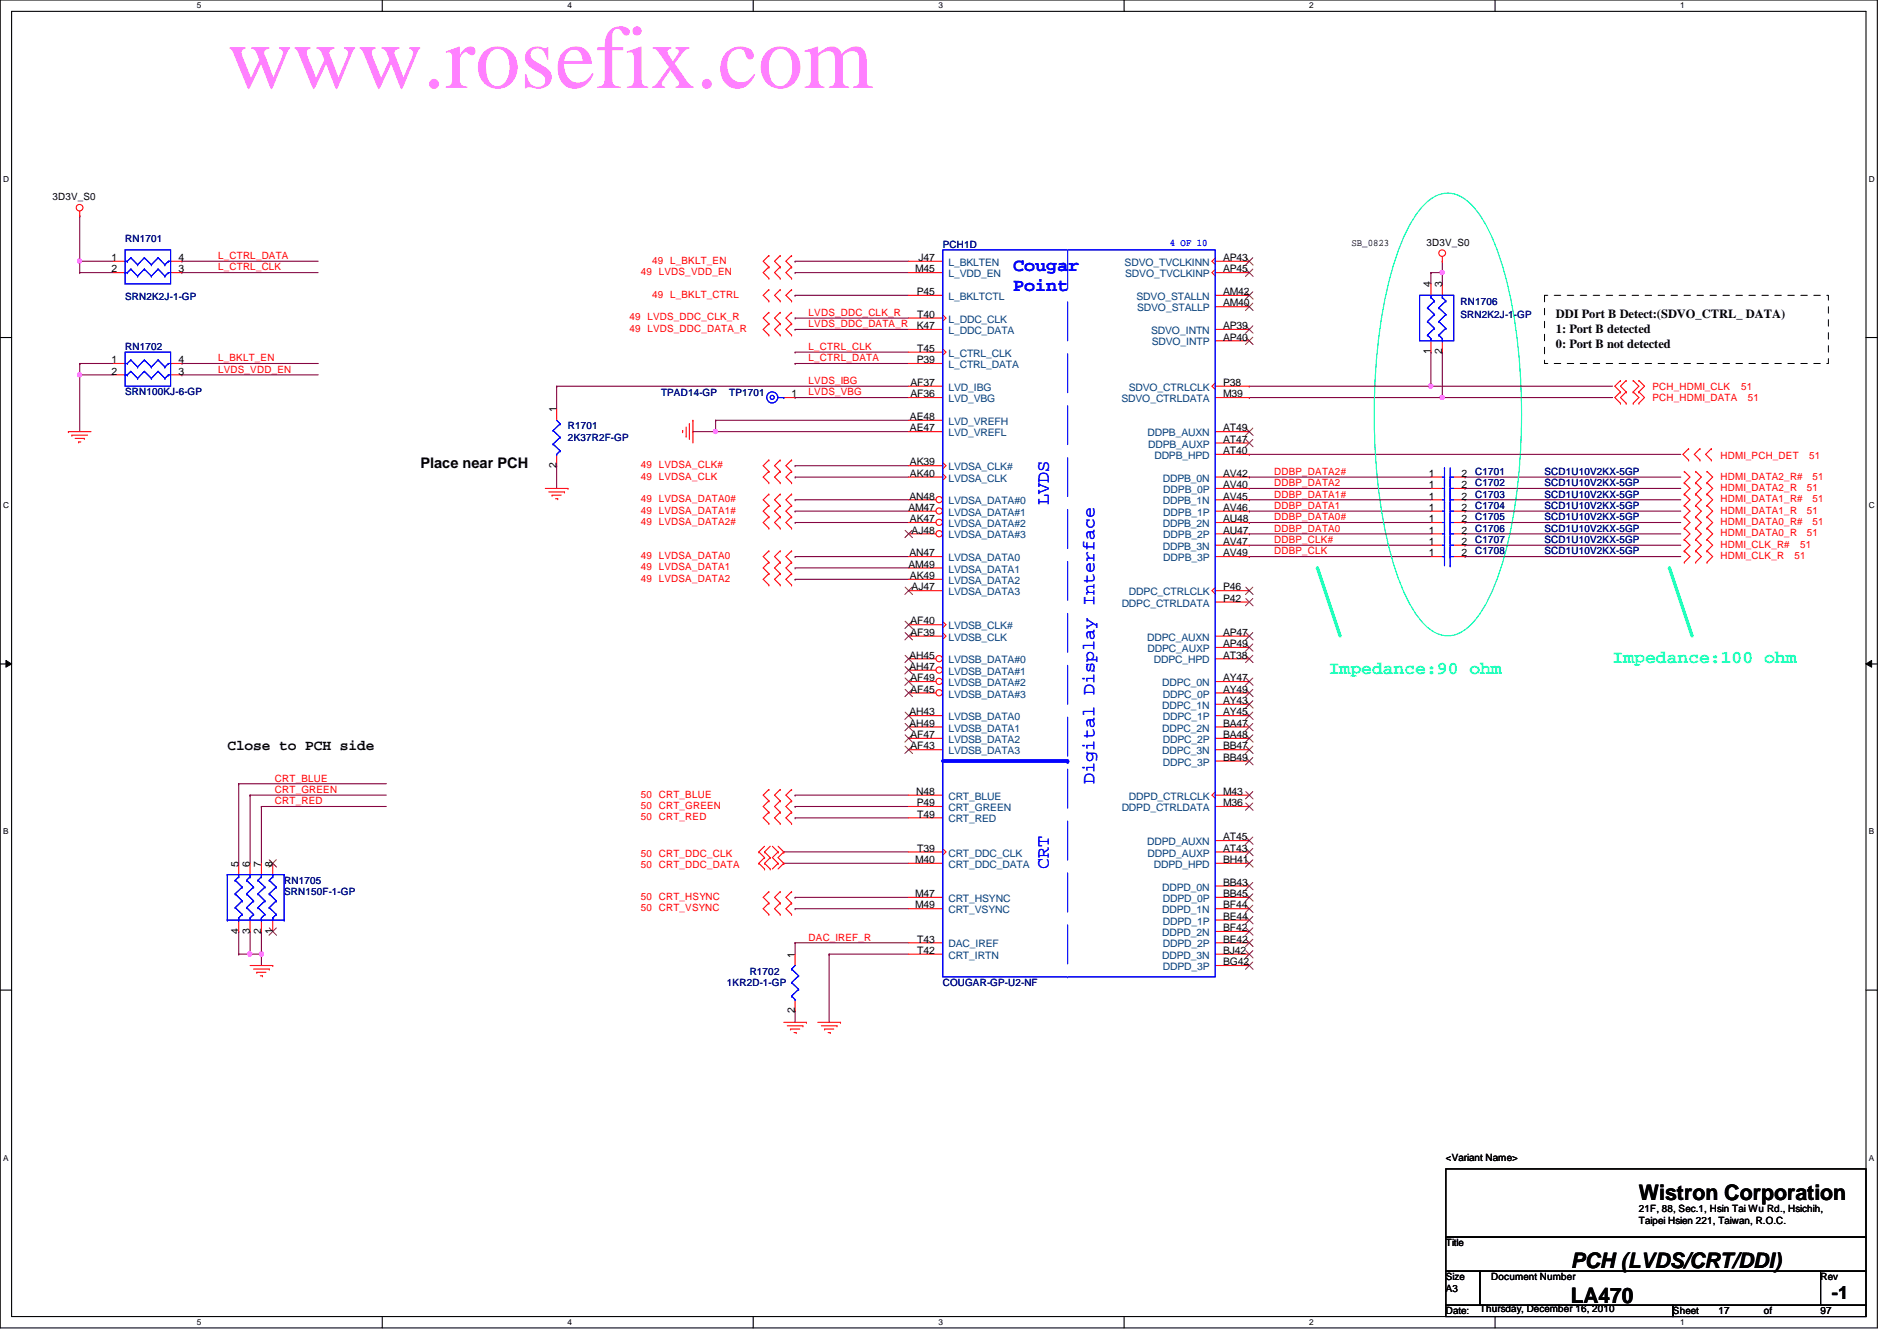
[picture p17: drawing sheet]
<svg xmlns="http://www.w3.org/2000/svg" width="297mm" height="210mm" viewBox="0 0 297 210" stroke-linecap="round" stroke-linejoin="round" font-family="sans-serif">
<defs><g id="words">
<text font-size="14.1" fill="#ff80ff" x="35.6" y="13.8">www.rosefix.com</text>
<g font-size="3.3">
<text x="256.6" y="187.9">Wistron Corporation</text>
<text x="246" y="203.9">LA470</text>
<text x="246" y="198.5">PCH (LVDS/CRT/DDI)</text>
</g>
<g font-size="2.8" fill="#00f">
<text x="158.6" y="42.4">Cougar</text>
<text x="158.6" y="45.6">Point</text>
<text x="164.3" y="79.1" transform="rotate(-90 164.3 79.1)">LVDS</text>
<text x="171.4" y="122.7" transform="rotate(-90 171.4 122.7)">Digital Display Interface</text>
<text x="164.3" y="136" transform="rotate(-90 164.3 136)">CRT</text>
</g>
<g font-size="2.8" fill="#0ff">
<text x="208.1" y="105.5">Impedance:90 ohm</text>
<text x="252.5" y="103.7">Impedance:100 ohm</text>
</g>
<text font-size="2.8" x="286.8" y="203.4">-1</text>
<g font-size="2.3">
<text x="65.8" y="73.2">Place near PCH</text>
<text x="35.6" y="117.4">Close to PCH side</text>
</g>
<g font-size="1.9">
<text x="243.6" y="49.8">DDI Port B Detect:(SDVO_CTRL_ DATA)</text>
<text x="243.6" y="52.2">1: Port B detected</text>
<text x="243.6" y="54.5">0: Port B not detected</text>
</g>
<g font-size="1.6">
<text x="8.2" y="31.3">3D3V_S0</text>
<text x="17.5" y="40.9">1</text>
<text x="27.9" y="40.9">4</text>
<text x="143.8" y="40.9">J47</text>
<text x="191.5" y="40.9">AP43</text>
<text x="211.6" y="38.6">SB_0823</text>
<text x="223.3" y="38.4">3D3V_S0</text>
<text x="17.5" y="42.6">2</text>
<text x="27.9" y="42.6">3</text>
<text x="143.3" y="42.6">M45</text>
<text x="143.5" y="46.2">P45</text>
<text x="191.5" y="42.6">AP45</text>
<text x="191.5" y="48">AM40</text>
<text x="191.5" y="46.2">AM42</text>
<text x="224" y="45" transform="rotate(-90 224 45)">4</text>
<text x="225.8" y="45" transform="rotate(-90 225.8 45)">3</text>
<text x="143.5" y="51.5">K47</text>
<text x="143.6" y="49.7">T40</text>
<text x="191.5" y="53.3">AP40</text>
<text x="191.5" y="51.5">AP39</text>
<text x="17.5" y="56.9">1</text>
<text x="17.5" y="58.6">2</text>
<text x="27.9" y="58.6">3</text>
<text x="27.9" y="56.9">4</text>
<text x="143.5" y="56.9">P39</text>
<text x="143.6" y="55.1">T45</text>
<text x="224" y="55.5" transform="rotate(-90 224 55.5)">1</text>
<text x="225.8" y="55.5" transform="rotate(-90 225.8 55.5)">2</text>
<text x="87.1" y="64.6" transform="rotate(-90 87.1 64.6)">1</text>
<text x="123.9" y="62.2">1</text>
<text x="142.5" y="65.7">AE48</text>
<text x="142.6" y="60.4">AF37</text>
<text x="142.6" y="62.2">AF36</text>
<text x="191.5" y="60.4">P38</text>
<text x="191.5" y="62.2">M39</text>
<text x="142.5" y="67.5">AE47</text>
<text x="191.5" y="67.5">AT49</text>
<text x="191.5" y="69.3">AT47</text>
<text x="191.5" y="71.1">AT40</text>
<text x="87.1" y="73.2" transform="rotate(-90 87.1 73.2)">2</text>
<text x="142.5" y="72.9">AK39</text>
<text x="142.5" y="74.6">AK40</text>
<text x="191.5" y="74.6">AV42</text>
<text x="191.5" y="76.4">AV40</text>
<text x="223.7" y="76.4">1</text>
<text x="223.7" y="74.6">1</text>
<text x="228.9" y="76.4">2</text>
<text x="228.9" y="74.6">2</text>
<text x="142.2" y="80">AM47</text>
<text x="142.4" y="78.2">AN48</text>
<text x="142.5" y="81.7">AK47</text>
<text x="142.7" y="83.5">AJ48</text>
<text x="191.5" y="78.2">AV45</text>
<text x="191.5" y="81.7">AU48</text>
<text x="191.5" y="80">AV46</text>
<text x="191.5" y="83.5">AU47</text>
<text x="223.7" y="81.7">1</text>
<text x="223.7" y="83.5">1</text>
<text x="223.7" y="78.2">1</text>
<text x="223.7" y="80">1</text>
<text x="228.9" y="81.7">2</text>
<text x="228.9" y="83.5">2</text>
<text x="228.9" y="78.2">2</text>
<text x="228.9" y="80">2</text>
<text x="142.2" y="88.9">AM49</text>
<text x="142.4" y="87.1">AN47</text>
<text x="191.5" y="85.3">AV47</text>
<text x="191.5" y="87.1">AV49</text>
<text x="223.7" y="85.3">1</text>
<text x="223.7" y="87.1">1</text>
<text x="228.9" y="85.3">2</text>
<text x="228.9" y="87.1">2</text>
<text x="142.5" y="90.6">AK49</text>
<text x="142.7" y="92.4">AJ47</text>
<text x="191.5" y="92.4">P46</text>
<text x="191.5" y="94.2">P42</text>
<text x="142.6" y="97.7">AF40</text>
<text x="142.6" y="99.5">AF39</text>
<text x="191.5" y="99.5">AP47</text>
<text x="191.5" y="101.3">AP49</text>
<text x="142.4" y="103.1">AH45</text>
<text x="142.4" y="104.9">AH47</text>
<text x="142.6" y="106.6">AF49</text>
<text x="191.5" y="106.6">AY47</text>
<text x="191.5" y="103.1">AT38</text>
<text x="142.4" y="112">AH43</text>
<text x="142.4" y="113.7">AH49</text>
<text x="142.6" y="108.4">AF45</text>
<text x="191.5" y="110.2">AY43</text>
<text x="191.5" y="113.7">BA47</text>
<text x="191.5" y="112">AY45</text>
<text x="191.5" y="108.4">AY49</text>
<text x="142.6" y="115.5">AF47</text>
<text x="142.6" y="117.3">AF43</text>
<text x="191.5" y="117.3">BB47</text>
<text x="191.5" y="115.5">BA48</text>
<text x="191.5" y="119.1">BB49</text>
<text x="143.5" y="124.4">N48</text>
<text x="191.5" y="124.4">M43</text>
<text x="143.5" y="126.2">P49</text>
<text x="143.6" y="128">T49</text>
<text x="191.5" y="126.2">M36</text>
<text x="191.5" y="131.5">AT45</text>
<text x="37.3" y="135.7" transform="rotate(-90 37.3 135.7)">5</text>
<text x="39.1" y="135.7" transform="rotate(-90 39.1 135.7)">6</text>
<text x="40.9" y="135.7" transform="rotate(-90 40.9 135.7)">7</text>
<text x="42.7" y="135.7" transform="rotate(-90 42.7 135.7)">8</text>
<text x="143.3" y="135.1">M40</text>
<text x="143.6" y="133.3">T39</text>
<text x="191.5" y="133.3">AT43</text>
<text x="191.5" y="135.1">BH41</text>
<text x="143.3" y="140.4">M47</text>
<text x="143.3" y="142.2">M49</text>
<text x="191.5" y="138.6">BB43</text>
<text x="191.5" y="142.2">BF44</text>
<text x="191.5" y="140.4">BB45</text>
<text x="191.5" y="144">BE44</text>
<text x="37.3" y="146.1" transform="rotate(-90 37.3 146.1)">4</text>
<text x="39.1" y="146.1" transform="rotate(-90 39.1 146.1)">3</text>
<text x="40.9" y="146.1" transform="rotate(-90 40.9 146.1)">2</text>
<text x="42.7" y="146.1" transform="rotate(-90 42.7 146.1)">1</text>
<text x="124.5" y="149.9" transform="rotate(-90 124.5 149.9)">1</text>
<text x="143.6" y="149.3">T42</text>
<text x="143.6" y="147.5">T43</text>
<text x="191.5" y="145.8">BF42</text>
<text x="191.5" y="149.3">BJ42</text>
<text x="191.5" y="147.5">BE42</text>
<text x="191.5" y="151.1">BG42</text>
<text x="124.5" y="158.6" transform="rotate(-90 124.5 158.6)">2</text>
<text x="226.4" y="181.7">&lt;Variant Name&gt;</text>
<text x="256.6" y="189.7">21F, 88, Sec.1, Hsin Tai Wu Rd., Hsichih,</text>
<text x="256.6" y="191.6">Taipei Hsien 221, Taiwan, R.O.C.</text>
<text x="226.4" y="195.1">Title</text>
<text x="226.4" y="200.4">Size</text>
<text x="226.4" y="202.2">A3</text>
<text x="233.5" y="200.4">Document Number</text>
<text x="285.1" y="200.4">Rev</text>
<text x="226.4" y="205.7">Date:</text>
<text x="231.7" y="205.4">Thursday, December 16, 2010</text>
<text x="262" y="205.7">Sheet</text>
<text x="269.1" y="205.7">17</text>
<text x="276.2" y="205.7">of</text>
<text x="285.1" y="205.7">97</text>
</g>
<g font-size="1.6" fill="#000080">
<text x="19.6" y="37.9">RN1701</text>
<text x="147.6" y="38.8">PCH1D</text>
<text x="19.6" y="46.9">SRN2K2J-1-GP</text>
<text x="228.7" y="47.7">RN1706</text>
<text x="228.7" y="49.8">SRN2K2J-1-GP</text>
<text x="19.6" y="54.8">RN1702</text>
<text x="19.6" y="61.9">SRN100KJ-6-GP</text>
<text x="103.5" y="62.1">TPAD14-GP</text>
<text x="114.2" y="62.1">TP1701</text>
<text x="88.9" y="67.2">R1701</text>
<text x="88.9" y="69">2K37R2F-GP</text>
<text x="231" y="76.1">C1702</text>
<text x="231" y="74.3">C1701</text>
<text x="231" y="77.9">C1703</text>
<text x="241.8" y="76.1">SCD1U10V2KX-5GP</text>
<text x="241.8" y="74.3">SCD1U10V2KX-5GP</text>
<text x="241.8" y="77.9">SCD1U10V2KX-5GP</text>
<text x="231" y="81.4">C1705</text>
<text x="231" y="83.2">C1706</text>
<text x="231" y="79.7">C1704</text>
<text x="241.8" y="81.4">SCD1U10V2KX-5GP</text>
<text x="241.8" y="83.2">SCD1U10V2KX-5GP</text>
<text x="241.8" y="79.7">SCD1U10V2KX-5GP</text>
<text x="231" y="85">C1707</text>
<text x="231" y="86.8">C1708</text>
<text x="241.8" y="85">SCD1U10V2KX-5GP</text>
<text x="241.8" y="86.8">SCD1U10V2KX-5GP</text>
<text x="44.5" y="138.3">RN1705</text>
<text x="44.5" y="140.1">SRN150F-1-GP</text>
<text x="113.8" y="154.3">1KR2D-1-GP</text>
<text x="117.4" y="152.6">R1702</text>
<text x="147.6" y="154.3">COUGAR-GP-U2-NF</text>
</g>
<g font-size="1.6" fill="#f00">
<text x="34.2" y="40.6">L_CTRL_DATA</text>
<text x="102.1" y="41.3">49 L_BKLT_EN</text>
<text x="34.2" y="42.3">L_CTRL_CLK</text>
<text x="100.3" y="43.1">49 LVDS_VDD_EN</text>
<text x="102.1" y="46.6">49 L_BKLT_CTRL</text>
<text x="98.5" y="50.2">49 LVDS_DDC_CLK_R</text>
<text x="98.5" y="51.9">49 LVDS_DDC_DATA_R</text>
<text x="126.6" y="49.4">LVDS_DDC_CLK_R</text>
<text x="126.6" y="51.2">LVDS_DDC_DATA_R</text>
<text x="34.2" y="58.3">LVDS_VDD_EN</text>
<text x="34.2" y="56.6">L_BKLT_EN</text>
<text x="126.6" y="56.6">L_CTRL_DATA</text>
<text x="126.6" y="54.8">L_CTRL_CLK</text>
<text x="126.6" y="61.9">LVDS_VBG</text>
<text x="126.6" y="60.1">LVDS_IBG</text>
<text x="258.7" y="61">PCH_HDMI_CLK</text>
<text x="258.7" y="62.8">PCH_HDMI_DATA</text>
<text x="272.6" y="61">51</text>
<text x="273.7" y="62.8">51</text>
<text x="269.4" y="71.8">HDMI_PCH_DET</text>
<text x="283.3" y="71.8">51</text>
<text x="100.3" y="73.3">49 LVDSA_CLK#</text>
<text x="100.3" y="75.1">49 LVDSA_CLK</text>
<text x="199.5" y="74.3">DDBP_DATA2#</text>
<text x="199.5" y="76.1">DDBP_DATA2</text>
<text x="199.5" y="77.9">DDBP_DATA1#</text>
<text x="269.4" y="76.8">HDMI_DATA2_R</text>
<text x="269.4" y="75.1">HDMI_DATA2_R#</text>
<text x="282.9" y="76.8">51</text>
<text x="283.8" y="75.1">51</text>
<text x="100.3" y="78.6">49 LVDSA_DATA0#</text>
<text x="100.3" y="80.4">49 LVDSA_DATA1#</text>
<text x="100.3" y="82.2">49 LVDSA_DATA2#</text>
<text x="199.5" y="83.2">DDBP_DATA0</text>
<text x="199.5" y="81.4">DDBP_DATA0#</text>
<text x="199.5" y="79.7">DDBP_DATA1</text>
<text x="269.4" y="83.9">HDMI_DATA0_R</text>
<text x="269.4" y="82.2">HDMI_DATA0_R#</text>
<text x="269.4" y="80.4">HDMI_DATA1_R</text>
<text x="269.4" y="78.6">HDMI_DATA1_R#</text>
<text x="282.9" y="83.9">51</text>
<text x="282.9" y="80.4">51</text>
<text x="283.8" y="82.2">51</text>
<text x="283.8" y="78.6">51</text>
<text x="100.3" y="87.5">49 LVDSA_DATA0</text>
<text x="100.3" y="89.3">49 LVDSA_DATA1</text>
<text x="199.5" y="85">DDBP_CLK#</text>
<text x="199.5" y="86.8">DDBP_CLK</text>
<text x="269.4" y="87.5">HDMI_CLK_R</text>
<text x="269.4" y="85.7">HDMI_CLK_R#</text>
<text x="281" y="87.5">51</text>
<text x="281.9" y="85.7">51</text>
<text x="100.3" y="91.1">49 LVDSA_DATA2</text>
<text x="43" y="125.9">CRT_RED</text>
<text x="43" y="122.3">CRT_BLUE</text>
<text x="43" y="124.1">CRT_GREEN</text>
<text x="100.3" y="124.8">50 CRT_BLUE</text>
<text x="100.3" y="126.6">50 CRT_GREEN</text>
<text x="100.3" y="128.4">50 CRT_RED</text>
<text x="100.3" y="134.1">50 CRT_DDC_CLK</text>
<text x="100.3" y="135.8">50 CRT_DDC_DATA</text>
<text x="100.3" y="140.8">50 CRT_HSYNC</text>
<text x="100.3" y="142.6">50 CRT_VSYNC</text>
<text x="126.6" y="147.2">DAC_IREF_R</text>
</g>
<g font-size="1.6" fill="#004080">
<text x="148.5" y="41.6">L_BKLTEN</text>
<text x="176.1" y="41.6">SDVO_TVCLKINN</text>
<text x="148.5" y="46.9">L_BKLTCTL</text>
<text x="148.5" y="43.4">L_VDD_EN</text>
<text x="176.2" y="43.4">SDVO_TVCLKINP</text>
<text x="178" y="46.9">SDVO_STALLN</text>
<text x="148.5" y="50.5">L_DDC_CLK</text>
<text x="148.5" y="52.3">L_DDC_DATA</text>
<text x="178.1" y="48.7">SDVO_STALLP</text>
<text x="180.3" y="52.3">SDVO_INTN</text>
<text x="148.5" y="55.8">L_CTRL_CLK</text>
<text x="148.5" y="57.6">L_CTRL_DATA</text>
<text x="180.3" y="54.1">SDVO_INTP</text>
<text x="148.5" y="61.2">LVD_IBG</text>
<text x="148.5" y="62.9">LVD_VBG</text>
<text x="175.6" y="62.9">SDVO_CTRLDATA</text>
<text x="176.7" y="61.2">SDVO_CTRLCLK</text>
<text x="148.5" y="66.5">LVD_VREFH</text>
<text x="148.5" y="68.3">LVD_VREFL</text>
<text x="179.7" y="68.3">DDPB_AUXN</text>
<text x="179.8" y="70.1">DDPB_AUXP</text>
<text x="180.8" y="71.8">DDPB_HPD</text>
<text x="148.5" y="73.6">LVDSA_CLK#</text>
<text x="148.5" y="75.4">LVDSA_CLK</text>
<text x="182.1" y="75.4">DDPB_0N</text>
<text x="182.2" y="77.2">DDPB_0P</text>
<text x="148.5" y="79">LVDSA_DATA#0</text>
<text x="148.5" y="80.7">LVDSA_DATA#1</text>
<text x="148.5" y="82.5">LVDSA_DATA#2</text>
<text x="182.1" y="79">DDPB_1N</text>
<text x="182.1" y="82.5">DDPB_2N</text>
<text x="182.2" y="80.7">DDPB_1P</text>
<text x="148.5" y="84.3">LVDSA_DATA#3</text>
<text x="148.5" y="87.8">LVDSA_DATA0</text>
<text x="148.5" y="89.6">LVDSA_DATA1</text>
<text x="182.1" y="86.1">DDPB_3N</text>
<text x="182.2" y="84.3">DDPB_2P</text>
<text x="182.2" y="87.8">DDPB_3P</text>
<text x="148.5" y="91.4">LVDSA_DATA2</text>
<text x="148.5" y="93.2">LVDSA_DATA3</text>
<text x="175.6" y="95">DDPC_CTRLDATA</text>
<text x="176.8" y="93.2">DDPC_CTRLCLK</text>
<text x="148.5" y="98.5">LVDSB_CLK#</text>
<text x="148.5" y="100.3">LVDSB_CLK</text>
<text x="179.6" y="100.3">DDPC_AUXN</text>
<text x="148.5" y="103.8">LVDSB_DATA#0</text>
<text x="148.5" y="105.6">LVDSB_DATA#1</text>
<text x="148.5" y="107.4">LVDSB_DATA#2</text>
<text x="179.7" y="102.1">DDPC_AUXP</text>
<text x="180.7" y="103.8">DDPC_HPD</text>
<text x="182" y="107.4">DDPC_0N</text>
<text x="148.5" y="109.2">LVDSB_DATA#3</text>
<text x="148.5" y="112.7">LVDSB_DATA0</text>
<text x="182" y="111">DDPC_1N</text>
<text x="182.1" y="112.7">DDPC_1P</text>
<text x="182.1" y="109.2">DDPC_0P</text>
<text x="148.5" y="114.5">LVDSB_DATA1</text>
<text x="148.5" y="116.3">LVDSB_DATA2</text>
<text x="148.5" y="118.1">LVDSB_DATA3</text>
<text x="182" y="114.5">DDPC_2N</text>
<text x="182" y="118.1">DDPC_3N</text>
<text x="182.1" y="116.3">DDPC_2P</text>
<text x="182.1" y="119.8">DDPC_3P</text>
<text x="148.5" y="125.2">CRT_BLUE</text>
<text x="176.8" y="125.2">DDPD_CTRLCLK</text>
<text x="148.5" y="127">CRT_GREEN</text>
<text x="148.5" y="128.7">CRT_RED</text>
<text x="175.6" y="127">DDPD_CTRLDATA</text>
<text x="148.5" y="134.1">CRT_DDC_CLK</text>
<text x="148.5" y="135.8">CRT_DDC_DATA</text>
<text x="179.6" y="132.3">DDPD_AUXN</text>
<text x="179.7" y="134.1">DDPD_AUXP</text>
<text x="180.7" y="135.8">DDPD_HPD</text>
<text x="148.5" y="141.2">CRT_HSYNC</text>
<text x="148.5" y="143">CRT_VSYNC</text>
<text x="182" y="139.4">DDPD_0N</text>
<text x="182" y="143">DDPD_1N</text>
<text x="182.1" y="141.2">DDPD_0P</text>
<text x="148.5" y="148.3">DAC_IREF</text>
<text x="182" y="146.5">DDPD_2N</text>
<text x="182.1" y="148.3">DDPD_2P</text>
<text x="182.1" y="144.7">DDPD_1P</text>
<text x="148.5" y="150.1">CRT_IRTN</text>
<text x="182" y="150.1">DDPD_3N</text>
<text x="182.1" y="151.8">DDPD_3P</text>
</g>
<text font-size="1.6" fill="#00f" x="183.2" y="38.6">4 OF 10</text>
<g font-size="1.3">
<text x="30.8" y="1.3">5</text>
<text x="88.9" y="1.3">4</text>
<text x="146.9" y="1.3">3</text>
<text x="205" y="1.3">2</text>
<text x="263.1" y="1.3">1</text>
<text x=".5" y="28.4">D</text>
<text x="292.6" y="28.4">D</text>
<text x=".5" y="79.5">C</text>
<text x="292.6" y="79.5">C</text>
<text x=".5" y="130.6">B</text>
<text x="292.6" y="130.6">B</text>
<text x=".5" y="181.7">A</text>
<text x="292.6" y="181.7">A</text>
<text x="30.8" y="207.4">5</text>
<text x="88.9" y="207.4">4</text>
<text x="146.9" y="207.4">3</text>
<text x="205" y="207.4">2</text>
<text x="263.1" y="207.4">1</text>
</g>
</g></defs>
<path d="M0 0h294v207.9h-294zM1.8 1.8h290.4v204.3h-290.4z" fill="none" stroke="#000" stroke-width=".17"/>
<g fill="#fff">
<path d="M30.8 .2h.7v1.4h-.7z"/>
<path d="M30.8 206.2h.7v1.4h-.7z"/>
</g>
<path d="M59.9 0v1.8M59.9 206.1v1.8" fill="none" stroke="#000" stroke-width=".17"/>
<g fill="#fff">
<path d="M88.9 .2h.6v1.4h-.6z"/>
<path d="M88.9 206.2h.6v1.4h-.6z"/>
</g>
<path d="M117.9 0v1.8M117.9 206.1v1.8" fill="none" stroke="#000" stroke-width=".17"/>
<g fill="#fff">
<path d="M146.9 .2h.7v1.4h-.7z"/>
<path d="M146.9 206.2h.7v1.4h-.7z"/>
</g>
<path d="M176 0v1.8M176 206.1v1.8" fill="none" stroke="#000" stroke-width=".17"/>
<g fill="#fff">
<path d="M205 .2h.7v1.4h-.7z"/>
<path d="M205 206.2h.7v1.4h-.7z"/>
</g>
<path d="M234.1 0v1.8M234.1 206.1v1.8" fill="none" stroke="#000" stroke-width=".17"/>
<g fill="#fff">
<path d="M263.1 .2h.7v1.4h-.7z"/>
<path d="M263.1 206.2h.7v1.4h-.7z"/>
<path d="M.5 27.3h.9v1.4h-.9z"/>
<path d="M292.6 27.3h.9v1.4h-.9z"/>
<path d="M.5 78.4h.9v1.4h-.9z"/>
<path d="M292.6 78.4h.9v1.4h-.9z"/>
</g>
<path d="M0 52.8h1.8M292.2 52.8h1.8" fill="none" stroke="#000" stroke-width=".17"/>
<g fill="#fff">
<path d="M.5 129.5h.8v1.4h-.8z"/>
<path d="M292.6 129.5h.9v1.4h-.9z"/>
</g>
<path d="M0 103.9h1.8M292.2 103.9h1.8" fill="none" stroke="#000" stroke-width=".17"/>
<path d="M.9 103.4l.9 .5-.9 .5zM292.2 103.9l.9-.5v1z" fill="#000"/>
<path d="M.9 103.4l.9 .5-.9 .5zM292.2 103.9l.9-.5v1z" fill="none" stroke="#000" stroke-width=".16"/>
<g fill="#fff">
<path d="M.5 180.5h.8v1.4h-.8z"/>
<path d="M292.6 180.5h.9v1.4h-.9z"/>
</g>
<path d="M0 155h1.8M292.2 155h1.8" fill="none" stroke="#000" stroke-width=".17"/>
<g fill="none" stroke="#800040" stroke-width=".17">
<path d="M12.5 56.9h.1M12.5 58.7h.1M12.5 40.9h.1M12.5 56.9h5.3M12.5 58.7v8.9M12.5 40.9h5.3M124.5 46.2h.1M124.5 40.9h.1M124.5 42.7h.1M124.5 46.2h17.8M124.5 40.9h17.8M124.5 42.7h17.8"/>
<path d="M87.2 60.5h.1M87.2 72.9h.1M87.2 60.5v3.5M87.2 72.9v3.6M87.2 60.5h55.1M124.5 62.2h.1M124.5 72.9h.1M124.5 74.7h.1M124.5 78.2h.1M124.5 62.2h17.8M124.5 72.9h17.8M124.5 74.7h17.8"/>
<path d="M124.5 78.2h17.8M124.5 80h.1M124.5 88.9h.1M124.5 90.7h.1M124.5 87.1h.1M124.5 81.8h.1M124.5 80h17.8M124.5 88.9h17.8M124.5 90.7h17.8M124.5 87.1h17.8M124.5 81.8h17.8M122.7 133.3h.1"/>
<path d="M122.7 133.3h19.6M124.5 140.5h.1M124.5 142.2h.1M124.5 147.6h.1M124.5 140.5h17.8M124.5 142.2h17.8M124.5 147.6h17.8M129.8 149.4h.1M129.8 149.4h12.5M129.8 149.4v10.6"/>
</g>
<circle cx="12.5" cy="40.9" r=".32" fill="#f0f"/>
<circle cx="12.5" cy="40.9" r=".32" fill="none" stroke="#f0f" stroke-width=".17"/>
<path d="M28.5 58.7h.1M28.5 58.7h21.3M112.1 67.6h.1M112.1 67.6h30.2M40.9 126.2h.1M40.9 126.2h19.6M122.7 135.1h.1M122.7 135.1h19.6M124.5 124.5h.1M124.5 124.5h17.8" fill="none" stroke="#800040" stroke-width=".17"/>
<circle cx="112" cy="67.5" r=".32" fill="#f0f"/>
<circle cx="112" cy="67.5" r=".32" fill="none" stroke="#f0f" stroke-width=".17"/>
<g fill="none" stroke="#800040" stroke-width=".17">
<path d="M12.5 33.8h.1M12.5 33.8v7.1M12.5 42.7h.1M12.5 56.9h.1M12.5 56.9v1.8M12.5 42.7h5.3M28.5 40.9h.1M28.5 40.9h21.3M124.5 56.9h.1M124.5 55.1h.1M124.5 49.8h.1M124.5 51.6h.1"/>
<path d="M124.5 56.9h17.8M124.5 55.1h17.8M124.5 49.8h17.8M124.5 51.6h17.8M37.4 122.7h.1M37.4 122.7h23.1M124.5 147.6h.1M124.5 147.6v1.8"/>
</g>
<circle cx="12.5" cy="58.6" r=".32" fill="#f0f"/>
<circle cx="12.5" cy="58.6" r=".32" fill="none" stroke="#f0f" stroke-width=".17"/>
<path d="M12.5 58.7h.1M12.5 58.7h5.3M37.4 149.4h.1M37.4 149.4h1.8M40.9 145.8h.1M40.9 149.4h.1M40.9 145.8v5.3" fill="none" stroke="#800040" stroke-width=".17"/>
<circle cx="40.9" cy="149.3" r=".32" fill="#f0f"/>
<circle cx="40.9" cy="149.3" r=".32" fill="none" stroke="#f0f" stroke-width=".17"/>
<path d="M39.2 145.8h.1M39.2 149.4h.1M39.2 145.8v3.6M39.2 149.4h1.7" fill="none" stroke="#800040" stroke-width=".17"/>
<circle cx="39.1" cy="149.3" r=".32" fill="#f0f"/>
<circle cx="39.1" cy="149.3" r=".32" fill="none" stroke="#f0f" stroke-width=".17"/>
<g fill="none" stroke="#800040" stroke-width=".17">
<path d="M28.5 56.9h.1M28.5 56.9h21.3M225.8 62.2h.1M225.8 62.2h26.7M37.4 122.7h.1M37.4 122.7v12.4M39.2 124.5h.1M39.2 124.5v10.6M40.9 126.2h.1M40.9 126.2v8.9M124.5 128h.1M124.5 126.2h.1"/>
<path d="M124.5 128h17.8M124.5 126.2h17.8M37.4 145.8h.1M37.4 145.8v3.6M124.5 158.2h.1M124.5 158.2v1.8"/>
</g>
<circle cx="225.8" cy="62.2" r=".32" fill="#f0f"/>
<circle cx="225.8" cy="62.2" r=".32" fill="none" stroke="#f0f" stroke-width=".17"/>
<path d="M224.1 60.5h.1M224.1 60.5h28.4" fill="none" stroke="#800040" stroke-width=".17"/>
<circle cx="224" cy="60.4" r=".32" fill="#f0f"/>
<circle cx="224" cy="60.4" r=".32" fill="none" stroke="#f0f" stroke-width=".17"/>
<g fill="none" stroke="#800040" stroke-width=".17">
<path d="M224.1 42.7h.1M224.1 42.7h1.7M225.8 42.7h.1M225.8 42.7v1.7M195.6 74.7h.1M195.6 76.5h.1M195.6 78.2h.1M195.6 74.7h28.5M195.6 76.5h28.5M195.6 78.2h28.5M229.4 78.2h.1M229.4 74.7h.1"/>
<path d="M229.4 76.5h.1M229.4 74.7h33.8M229.4 76.5h33.8M229.4 78.2h33.8M195.6 83.6h.1M195.6 81.8h.1M195.6 85.3h.1M195.6 87.1h.1M195.6 80h.1M195.6 83.6h28.5M195.6 81.8h28.5M195.6 85.3h28.5"/>
<path d="M195.6 80h28.5M195.6 87.1h28.5M229.4 81.8h.1M229.4 83.6h.1M229.4 80h.1M229.4 85.3h.1M229.4 87.1h.1M229.4 83.6h33.8M229.4 81.8h33.8M229.4 85.3h33.8M229.4 80h33.8M229.4 87.1h33.8"/>
</g>
<circle cx="225.8" cy="42.6" r=".32" fill="#f0f"/>
<circle cx="225.8" cy="42.6" r=".32" fill="none" stroke="#f0f" stroke-width=".17"/>
<g fill="none" stroke="#800040" stroke-width=".17">
<path d="M12.5 40.9h.1M12.5 40.9v1.8M28.5 42.7h.1M28.5 42.7h21.3M224.1 55.1h.1M224.1 42.7h.1M224.1 42.7v1.7M224.1 55.1v5.4h-28.5M225.8 55.1h.1M225.8 40.9h.1M225.8 40.9v1.8M225.8 55.1v7.1h-30.2"/>
<path d="M108.5 67.6h.1M112.1 65.8h.1M112.1 65.8h30.2M112.1 65.8v1.8h-3.6M195.6 60.5h.1M195.6 62.2h.1M195.6 71.1h.1M195.6 71.1h67.6M39.2 124.5h.1M39.2 124.5h21.3"/>
</g>
<g fill="none" stroke="#f00" stroke-width=".17">
<path d="M12.5 33.8h.1M12.5 33.1v.7M120.4 50.7h.1M120.4 48.9h.1M120.4 52.5h.1M120.4 47.1h.1M120.4 45.3h.1M120.4 43.6h.1M120.4 41.8h.1M120.4 40h.1M120.4 50.7l-.9 .9 .9 .9M120.4 45.3l-.9 .9 .9 .9"/>
<path d="M120.4 48.9l-.9 .9 .9 .9M120.4 41.8l-.9 .9 .9 .9M120.4 40l-.9 .9 .9 .9M122.2 48.9h.1M122.2 50.7h.1M122.2 52.5h.1M122.2 45.3h.1M122.2 47.1h.1M122.2 41.8h.1M122.2 43.6h.1M122.2 40h.1M122.2 48.9l-.9 .9 .9 .9"/>
<path d="M122.2 50.7l-.9 .9 .9 .9M122.2 45.3l-.9 .9 .9 .9M122.2 41.8l-.9 .9 .9 .9M122.2 40l-.9 .9 .9 .9M123.9 50.7h.1M123.9 48.9h.1M123.9 52.5h.1M123.9 47.1h.1M123.9 45.3h.1M123.9 43.6h.1M123.9 41.8h.1M123.9 40h.1"/>
<path d="M123.9 50.7l-.8 .9 .8 .9M123.9 48.9l-.8 .9 .8 .9M123.9 45.3l-.8 .9 .8 .9M123.9 41.8l-.8 .9 .8 .9M123.9 40l-.8 .9 .8 .9M225.8 40.9h.1M225.8 40.2v.7M253.7 59.6h.1M253.7 59.6l-.8 .9 .8 .8M254.6 59.6h.1M254.6 59.6l-.9 .9 .9 .8M255.7 59.6h.1"/>
<path d="M255.7 59.6l.9 .9-.9 .8M256.6 59.6h.1M256.6 59.6l.9 .9-.9 .8M10.7 67.6h.1M10.7 67.6h3.6M11.3 68.1h.1M11.3 68.1h2.4M11.8 68.6h1.4M12.3 69.2h.1M12.3 69.2h.4M13.2 68.6h.1M85.4 76.5h3.5"/>
<path d="M85.9 77h2.5M86.4 77.5h.1M86.4 77.5h1.5M87 78.1h.3M87.3 78.1h.1M88.4 77h.1M88.9 76.5h.1M106.9 67.4h.1M106.9 67.4v.3M107.4 68.3h.1M107.4 66.8v1.5M107.9 66.3h.1"/>
<path d="M107.9 66.3v2.5M108.5 65.8h.1M108.5 65.8v3.5M120.4 79.1h.1M120.4 77.3h.1M120.4 73.8h.1M120.4 72h.1M120.4 75.6h.1M120.4 79.1l-.9 .9 .9 .9M120.4 73.8l-.9 .9 .9 .9M120.4 77.3l-.9 .9 .9 .9M120.4 72l-.9 .9 .9 .9"/>
<path d="M122.2 77.3h.1M122.2 79.1h.1M122.2 72h.1M122.2 73.8h.1M122.2 75.6h.1M122.2 77.3l-.9 .9 .9 .9M122.2 79.1l-.9 .9 .9 .9M122.2 72l-.9 .9 .9 .9M122.2 73.8l-.9 .9 .9 .9M123.9 79.1h.1M123.9 77.3h.1M123.9 73.8h.1"/>
<path d="M123.9 72h.1M123.9 75.6h.1M123.9 77.3l-.8 .9 .8 .9M123.9 73.8l-.8 .9 .8 .9M123.9 79.1l-.8 .9 .8 .9M123.9 72l-.8 .9 .8 .9M253.7 61.3h.1M253.7 63.1h.1M253.7 61.3l-.8 .9 .8 .9M254.6 61.3h.1M254.6 63.1h.1M254.6 61.3l-.9 .9 .9 .9"/>
<path d="M255.7 61.3h.1M255.7 63.1h.1M255.7 61.3l.9 .9-.9 .9M256.6 61.3h.1M256.6 63.1h.1M256.6 61.3l.9 .9-.9 .9M263.7 79.1h.1M263.7 77.3h.1M263.7 75.6h.1M263.7 73.8h.1M263.7 79.1l.9 .9-.9 .9M263.7 77.3l.9 .9-.9 .9"/>
<path d="M263.7 75.6l.9 .9-.9 .8M263.7 73.8l.9 .9-.9 .9M264.4 72h.1M264.4 70.2h.1M264.4 70.2l-.9 .9 .9 .9M265.5 79.1h.1M265.5 77.3h.1M265.5 75.6h.1M265.5 73.8h.1M265.5 79.1l.9 .9-.9 .9M265.5 77.3l.9 .9-.9 .9M265.5 75.6l.9 .9-.9 .8"/>
<path d="M265.5 73.8l.9 .9-.9 .9M266.2 70.2h.1M266.2 72h.1M266.2 70.2l-.9 .9 .9 .9M267.3 79.1h.1M267.3 77.3h.1M267.3 75.6h.1M267.3 73.8h.1M267.3 79.1l.9 .9-.9 .9M267.3 77.3l.9 .9-.9 .9M267.3 75.6l.9 .9-.9 .8M267.3 73.8l.9 .9-.9 .9"/>
<path d="M268 72h.1M268 70.2h.1M268 70.2l-.9 .9 .9 .9M120.4 88h.1M120.4 86.2h.1M120.4 89.8h.1M120.4 91.6h.1M120.4 80.9h.1M120.4 82.7h.1M120.4 88l-.9 .9 .9 .9M120.4 89.8l-.9 .9 .9 .9M120.4 86.2l-.9 .9 .9 .9"/>
<path d="M120.4 80.9l-.9 .9 .9 .9M122.2 86.2h.1M122.2 88h.1M122.2 89.8h.1M122.2 91.6h.1M122.2 80.9h.1M122.2 82.7h.1M122.2 86.2l-.9 .9 .9 .9M122.2 88l-.9 .9 .9 .9M122.2 89.8l-.9 .9 .9 .9M122.2 80.9l-.9 .9 .9 .9M123.9 88h.1"/>
<path d="M123.9 86.2h.1M123.9 89.8h.1M123.9 91.6h.1M123.9 80.9h.1M123.9 82.7h.1M123.9 88l-.8 .9 .8 .9M123.9 86.2l-.8 .9 .8 .9M123.9 89.8l-.8 .9 .8 .9M123.9 80.9l-.8 .9 .8 .9M263.7 84.5h.1M263.7 82.7h.1M263.7 80.9h.1"/>
<path d="M263.7 88h.1M263.7 86.2h.1M263.7 80.9l.9 .9-.9 .9M263.7 84.5l.9 .8-.9 .9M263.7 82.7l.9 .9-.9 .9M263.7 86.2l.9 .9-.9 .9M265.5 82.7h.1M265.5 84.5h.1M265.5 80.9h.1M265.5 86.2h.1M265.5 88h.1M265.5 82.7l.9 .9-.9 .9"/>
<path d="M265.5 80.9l.9 .9-.9 .9M265.5 84.5l.9 .8-.9 .9M265.5 86.2l.9 .9-.9 .9M267.3 84.5h.1M267.3 82.7h.1M267.3 80.9h.1M267.3 88h.1M267.3 86.2h.1M267.3 84.5l.9 .8-.9 .9M267.3 80.9l.9 .9-.9 .9M267.3 86.2l.9 .9-.9 .9M267.3 82.7l.9 .9-.9 .9"/>
<path d="M118.8 133.3h.1M118.8 135.1h.1M118.8 133.3l.9 .9M118.8 135.1l.9 .9M119.7 134.2h.1M119.7 133.3h.1M119.7 136h.1M119.7 135.1h.1M119.7 133.3l.9 .9M119.7 132.5l-.9 .8M119.7 135.1l.9 .9M119.7 134.2l-.9 .9"/>
<path d="M120.4 139.6h.1M120.4 125.3h.1M120.4 123.6h.1M120.4 127.1h.1M120.4 128.9h.1M120.4 139.6l-.9 .9 .9 .9M120.4 125.3l-.9 .9 .9 .9M120.4 127.1l-.9 .9 .9 .9M120.4 123.6l-.9 .9 .9 .8M120.6 134.2h.1M120.6 136h.1M120.6 132.5l-.9 .8"/>
<path d="M120.6 134.2l-.9 .9M120.9 132.5l.9 .8M121.8 133.3h.1M121.8 135.1h.1M121.8 132.5l.9 .8M121.8 133.3l-.9 .9 .9 .9M121.8 135.1l-.9 .9M122.2 139.6h.1M122.2 123.6h.1M122.2 125.3h.1M122.2 127.1h.1M122.2 128.9h.1"/>
<path d="M122.2 139.6l-.9 .9 .9 .9M122.2 123.6l-.9 .9 .9 .8M122.2 125.3l-.9 .9 .9 .9M122.2 127.1l-.9 .9 .9 .9M122.7 133.3h.1M122.7 135.1h.1M122.7 133.3l-.9 .9 .9 .9M122.7 135.1l-.9 .9M123.9 139.6h.1M123.9 125.3h.1M123.9 123.6h.1M123.9 127.1h.1"/>
<path d="M123.9 128.9h.1M123.9 139.6l-.8 .9 .8 .9M123.9 125.3l-.8 .9 .8 .9M123.9 123.6l-.8 .9 .8 .8M123.9 127.1l-.8 .9 .8 .9M39.2 151.1h3.5M39.7 151.7h2.5M40.2 152.2h.1M40.2 152.2h1.5M40.8 152.7h.3M41.1 152.7h.1M42.2 151.7h.1"/>
<path d="M42.7 151.1h.1M120.4 141.4h.1M120.4 143.1h.1M120.4 141.4l-.9 .8 .9 .9M122.2 141.4h.1M122.2 143.1h.1M122.2 141.4l-.9 .8 .9 .9M123.9 141.4h.1M123.9 143.1h.1M123.9 141.4l-.8 .8 .8 .9M122.7 160h3.6M123.3 160.6h2.4"/>
<path d="M123.8 161.1h.1M123.8 161.1h1.4M124.3 161.6h.4M124.7 161.6h.1M125.7 160.6h.1M126.3 160h.1M128.1 160h3.5M128.6 160.6h2.5M129.1 161.1h.1M129.1 161.1h1.5M129.7 161.6h.3M130 161.6h.1"/>
<path d="M131.1 160.6h.1M131.6 160h.1"/>
<circle cx="12.5" cy="32.5" r=".52"/>
<circle cx="225.8" cy="39.6" r=".52"/>
</g>
<path d="M226.4 183h65.8v10.6h-65.8zM226.4 193.6h65.8v5.4h-65.8zM226.4 199h5.3v5.3h-5.3zM231.7 199h53.4v5.3h-53.4zM285.1 199h7.1v5.3h-7.1zM226.4 204.3h35.6v1.8h-35.6zM262 204.3h30.2v1.8h-30.2z" fill="none" stroke="#000" stroke-width=".17"/>
<path d="M261.4 88.9l3.6 10.7" fill="none" stroke="#0ff" stroke-width=".51"/>
<circle cx="261.4" cy="88.9" r=".25" fill="#0ff"/>
<path d="M206.3 88.9l3.5 10.7" fill="none" stroke="#0ff" stroke-width=".51"/>
<circle cx="206.3" cy="88.9" r=".25" fill="#0ff"/>
<path d="M241.8 46.2h44.5v10.7h-44.5z" fill="none" stroke="#000" stroke-width=".16" stroke-dasharray="1 1 1 1 1 1 1 1"/>
<path d="M223.1 32a4.6 4.6 0 0 1 7.2 0 21.8 21.8 0 0 1 4.6 8.4 82.3 82.3 0 0 1 3.3 27.3 73.4 73.4 0 0 1-4 23.5 16.6 16.6 0 0 1-4.7 7.3 4.3 4.3 0 0 1-5.6 0 16.7 16.7 0 0 1-4.7-7.3 73.6 73.6 0 0 1-4-23.5 84.7 84.7 0 0 1 3.4-27.3 21.8 21.8 0 0 1 4.5-8.4z" fill="none" stroke="#0f0" stroke-width=".17"/>
<g fill="none" stroke="#f00" stroke-width=".17">
<path d="M17.8 56.9h1.8M17.8 58.7h1.8M26.7 56.9h1.8M26.7 58.7h1.8M142.3 56.9h5.3M142.3 46.2h5.3M142.3 40.9h5.3M142.3 55.1h5.3M142.3 49.8h5.3M142.3 51.6h5.3M142.3 42.7h5.3M147.6 54.6l.5 .5-.5 .5"/>
<path d="M147.6 49.3l.5 .5-.5 .5M122.7 62.2h1.8M142.3 72.9h5.3M142.3 74.7h5.3M147.6 72.4l.5 .5-.5 .5M147.6 74.2l.5 .5-.5 .5M224.1 85.3h1.7M227.6 85.3h1.8"/>
</g>
<g fill="none" stroke="#00f" stroke-width=".17">
<path d="M19.6 55.1h7.1v5.4h-7.1zM19.6 58.7h.1M19.6 56.9h.3M19.6 58.7h.3M19.9 56.9h.1M19.9 58.7h.1M20.5 56.3h.1M20.5 58.1h.1M20.5 56.3l-.6 .6M20.5 56.3l1 1.1M20.5 58.1l1 1.1M20.5 58.1l-.6 .6"/>
<path d="M21.5 57.4h.1M21.5 59.2h.1M22.6 56.3h.1M22.6 58.1h.1M22.6 56.3l-1.1 1.1M22.6 56.3l1.1 1.1M22.6 58.1l1.1 1.1M22.6 58.1l-1.1 1.1M23.7 57.4h.1M23.7 59.2h.1M24.8 56.3h.1M24.8 58.1h.1"/>
<path d="M24.8 56.3l-1.1 1.1M24.8 56.3l1 1.1M24.8 58.1l1 1.1M24.8 58.1l-1.1 1.1M25.8 57.4h.1M25.8 59.2h.1M26.4 56.9h.1M26.4 58.7h.1M26.4 56.9h.3M26.4 56.9l-.6 .5M26.4 58.7h.3M26.4 58.7l-.6 .5"/>
<path d="M26.7 56.9h.1M121.8 62.2h.9M122.7 62.2h.1M225.8 85.3h.4M226.2 85.3h.1M226.2 83.9h.1M226.2 83.9v2.9M227.1 85.3h.1M227.1 86.8h.1M227.1 85.3h.5M227.1 83.9v2.9"/>
<circle cx="120.9" cy="62.2" r=".32"/>
<circle cx="120.9" cy="62.2" r=".87"/>
</g>
<circle cx="147.1" cy="78.2" r=".5" fill="#fff"/>
<g fill="none" stroke="#f00" stroke-width=".17">
<path d="M142.3 78.2h4.3"/>
<circle cx="147.1" cy="78.2" r=".5"/>
</g>
<circle cx="147.1" cy="80" r=".5" fill="#fff"/>
<g fill="none" stroke="#f00" stroke-width=".17">
<path d="M142.3 80h4.3"/>
<circle cx="147.1" cy="80" r=".5"/>
</g>
<circle cx="147.1" cy="81.8" r=".5" fill="#fff"/>
<g fill="none" stroke="#f00" stroke-width=".17">
<path d="M142.3 81.8h4.3"/>
<circle cx="147.1" cy="81.8" r=".5"/>
</g>
<circle cx="147.1" cy="83.5" r=".5" fill="#fff"/>
<g fill="none" stroke="#f00" stroke-width=".17">
<path d="M142.3 83.6h4.3M142.3 87.1h5.3M142.3 88.9h5.3M142.3 90.7h5.3M142.3 92.5h5.3M142.3 97.8h5.3M142.3 99.6h5.3M147.6 97.3l.5 .5-.5 .5M147.6 99.1l.5 .5-.5 .5"/>
<circle cx="147.1" cy="83.5" r=".5"/>
</g>
<path d="M141.7 83l1.2 1.2M141.7 91.9l1.2 1.1M141.7 97.2l1.2 1.2M141.7 99l1.2 1.2M142.8 83l-1.1 1.2M142.8 91.9l-1.1 1.1M142.8 97.2l-1.1 1.2M142.8 99l-1.1 1.2" fill="none" stroke="#804000" stroke-width=".16"/>
<circle cx="147.1" cy="103.1" r=".5" fill="#fff"/>
<g fill="none" stroke="#f00" stroke-width=".17">
<path d="M142.3 103.1h4.3"/>
<circle cx="147.1" cy="103.1" r=".5"/>
</g>
<path d="M141.7 102.6l1.2 1.1M142.8 102.6l-1.1 1.1" fill="none" stroke="#804000" stroke-width=".16"/>
<circle cx="147.1" cy="104.9" r=".5" fill="#fff"/>
<g fill="none" stroke="#f00" stroke-width=".17">
<path d="M142.3 104.9h4.3"/>
<circle cx="147.1" cy="104.9" r=".5"/>
</g>
<path d="M141.7 104.4l1.2 1.1M142.8 104.4l-1.1 1.1" fill="none" stroke="#804000" stroke-width=".16"/>
<circle cx="147.1" cy="106.7" r=".5" fill="#fff"/>
<g fill="none" stroke="#f00" stroke-width=".17">
<path d="M142.3 106.7h4.3"/>
<circle cx="147.1" cy="106.7" r=".5"/>
</g>
<path d="M141.7 106.1l1.2 1.2M142.8 106.1l-1.1 1.2" fill="none" stroke="#804000" stroke-width=".16"/>
<circle cx="147.1" cy="108.4" r=".5" fill="#fff"/>
<g fill="none" stroke="#f00" stroke-width=".17">
<path d="M190.3 59.9l-.5 .6 .5 .5M190.3 42.2l-.5 .5 .5 .5M190.3 42.7h5.3M190.3 40.4l-.5 .5 .5 .5M190.3 40.9h5.3M190.3 48h5.3M190.3 46.2h5.3M190.3 53.3h5.3M190.3 51.6h5.3M142.3 65.8h5.3M142.3 67.6h5.3M142.3 60.5h5.3"/>
<path d="M142.3 62.2h5.3M190.3 74.7h5.3M190.3 78.2h5.3M190.3 67.6h5.3M190.3 76.5h5.3M190.3 60.5h5.3M190.3 62.2h5.3M190.3 69.3h5.3M190.3 71.1h5.3M190.3 81.8h5.3M190.3 85.3h5.3M190.3 80h5.3"/>
<path d="M190.3 83.6h5.3M190.3 87.1h5.3M190.3 91.9l-.5 .6 .5 .5M190.3 92.5h5.3M190.3 94.2h5.3M190.3 99.6h5.3M142.3 108.5h4.3M142.3 112h5.3M142.3 113.8h5.3M142.3 117.3h5.3M142.3 115.6h5.3M190.3 108.5h5.3"/>
<path d="M190.3 112h5.3M190.3 106.7h5.3M190.3 110.2h5.3M190.3 113.8h5.3M190.3 117.3h5.3M190.3 115.6h5.3M190.3 119.1h5.3M190.3 101.3h5.3M190.3 103.1h5.3M142.3 124.5h5.3M142.3 133.3h5.3M142.3 135.1h5.3"/>
<path d="M142.3 126.2h5.3M142.3 128h5.3M147.6 132.8l.5 .5-.5 .6M190.3 138.7h5.3M190.3 124.5h5.3M190.3 133.3h5.3M190.3 135.1h5.3M190.3 126.2h5.3M190.3 124l-.5 .5 .5 .5M190.3 131.6h5.3M142.3 149.4h5.3M142.3 142.2h5.3"/>
<path d="M142.3 147.6h5.3M142.3 140.5h5.3M190.3 145.8h5.3M190.3 149.4h5.3M190.3 142.2h5.3M190.3 147.6h5.3M190.3 151.1h5.3M190.3 140.5h5.3M190.3 144h5.3"/>
<circle cx="147.1" cy="108.4" r=".5"/>
</g>
<g fill="none" stroke="#804000" stroke-width=".16">
<path d="M195.1 42.1l1.1 1.2M195.1 40.3l1.1 1.2M195.1 47.5l1.1 1.1M195.1 45.7l1.1 1.1M195.1 52.8l1.1 1.1M195.1 51l1.1 1.2M196.2 42.1l-1.2 1.2M196.2 40.3l-1.2 1.2M196.2 47.5l-1.2 1.1M196.2 45.7l-1.2 1.1M196.2 52.8l-1.2 1.1M196.2 51l-1.2 1.2"/>
<path d="M195.1 67l1.1 1.2M195.1 68.8l1.1 1.1M196.2 67l-1.2 1.2M196.2 68.8l-1.2 1.1M195.1 91.9l1.1 1.1M195.1 93.7l1.1 1.1M195.1 99l1.1 1.2M196.2 91.9l-1.2 1.1M196.2 93.7l-1.2 1.1M196.2 99l-1.2 1.2M141.7 107.9l1.2 1.2M141.7 111.5l1.2 1.1"/>
<path d="M141.7 113.2l1.2 1.2M141.7 115l1.2 1.2M141.7 116.8l1.2 1.1M142.8 107.9l-1.1 1.2M142.8 111.5l-1.1 1.1M142.8 113.2l-1.1 1.2M142.8 115l-1.1 1.2M142.8 116.8l-1.1 1.1M195.1 106.1l1.1 1.2M195.1 109.7l1.1 1.1M195.1 113.2l1.1 1.2M195.1 116.8l1.1 1.1"/>
<path d="M195.1 111.5l1.1 1.1M195.1 107.9l1.1 1.2M195.1 115l1.1 1.2M195.1 118.6l1.1 1.1M195.1 100.8l1.1 1.1M195.1 102.6l1.1 1.1M196.2 106.1l-1.2 1.2M196.2 109.7l-1.2 1.1M196.2 113.2l-1.2 1.2M196.2 116.8l-1.2 1.1M196.2 111.5l-1.2 1.1M196.2 107.9l-1.2 1.2"/>
<path d="M196.2 115l-1.2 1.2M196.2 118.6l-1.2 1.1M196.2 100.8l-1.2 1.1M196.2 102.6l-1.2 1.1M195.1 138.1l1.1 1.2M195.1 139.9l1.1 1.2M195.1 123.9l1.1 1.2M195.1 125.7l1.1 1.1M195.1 131l1.1 1.2M195.1 132.8l1.1 1.1M195.1 134.6l1.1 1.1M196.2 138.1l-1.2 1.2"/>
<path d="M196.2 139.9l-1.2 1.2M196.2 123.9l-1.2 1.2M196.2 125.7l-1.2 1.1M196.2 131l-1.2 1.2M196.2 132.8l-1.2 1.1M196.2 134.6l-1.2 1.1M195.1 145.2l1.1 1.2M195.1 148.8l1.1 1.1M195.1 141.7l1.1 1.1M195.1 147l1.1 1.2M195.1 150.6l1.1 1.1M195.1 143.5l1.1 1.1"/>
<path d="M196.2 145.2l-1.2 1.2M196.2 148.8l-1.2 1.1M196.2 141.7l-1.2 1.1M196.2 147l-1.2 1.2M196.2 150.6l-1.2 1.1M196.2 143.5l-1.2 1.1"/>
</g>
<path d="M147.6 39.1h42.7v113.8h-42.7z" fill="none" stroke="#00f" stroke-width=".17"/>
<path d="M167.2 39.1v113.8M167.2 152.9h.1" fill="none" stroke="#fff" stroke-width=".16" stroke-dasharray="6.1 2"/>
<path d="M167.2 39.1v113.8M167.2 152.9h.1" fill="none" stroke="#00f" stroke-width=".16" stroke-dasharray="6.1 2"/>
<path d="M147.6 119.1h19.6" fill="none" stroke="#00f" stroke-width=".51"/>
<circle cx="167.2" cy="119.1" r=".25" fill="#00f"/>
<path d="M147.6 39.1h42.7v113.8h-42.7z" fill="none" stroke="#00f" stroke-width=".17"/>
<path d="M167.2 39.1v113.8M167.2 152.9h.1" fill="none" stroke="#fff" stroke-width=".16" stroke-dasharray="6.1 2"/>
<path d="M167.2 39.1v113.8M167.2 152.9h.1" fill="none" stroke="#00f" stroke-width=".16" stroke-dasharray="6.1 2"/>
<path d="M147.6 119.1h19.6" fill="none" stroke="#00f" stroke-width=".51"/>
<circle cx="167.2" cy="119.1" r=".25" fill="#00f"/>
<g fill="none" stroke="#f00" stroke-width=".17">
<path d="M17.8 40.9h1.8M17.8 42.7h1.8M26.7 40.9h1.8M26.7 42.7h1.8M224.1 44.4v1.8M224.1 53.3v1.8M225.8 44.4v1.8M225.8 53.3v1.8M87.2 64v1.8M87.2 71.1v1.8M224.1 76.5h1.7M224.1 74.7h1.7"/>
<path d="M224.1 78.2h1.7M227.6 76.5h1.8M227.6 74.7h1.8M227.6 78.2h1.8M224.1 81.8h1.7M224.1 83.6h1.7M224.1 87.1h1.7M224.1 80h1.7M227.6 81.8h1.8M227.6 83.6h1.8M227.6 87.1h1.8M227.6 80h1.8"/>
<path d="M37.4 135.1v1.8M39.2 135.1v1.8M40.9 135.1v1.8M42.7 135.1v1.8M37.4 144v1.8M39.2 144v1.8M40.9 144v1.8M42.7 144v1.8M124.5 149.4v1.7M124.5 156.5v1.7"/>
</g>
<g fill="none" stroke="#00f" stroke-width=".17">
<path d="M19.6 39.1h7.1v5.3h-7.1zM19.6 42.7h.1M19.6 40.9h.3M19.6 42.7h.3M19.9 40.9h.1M19.9 42.7h.1M20.5 40.3h.1M20.5 42.1h.1M20.5 40.3l-.6 .6M20.5 40.3l1 1.1M20.5 42.1l1 1.1M20.5 42.1l-.6 .6"/>
<path d="M21.5 41.4h.1M21.5 43.2h.1M22.6 40.3h.1M22.6 42.1h.1M22.6 40.3l-1.1 1.1M22.6 40.3l1.1 1.1M22.6 42.1l1.1 1.1M22.6 42.1l-1.1 1.1M23.7 41.4h.1M23.7 43.2h.1M24.8 40.3h.1M24.8 42.1h.1"/>
<path d="M24.8 40.3l-1.1 1.1M24.8 40.3l1 1.1M24.8 42.1l1 1.1M24.8 42.1l-1.1 1.1M25.8 41.4h.1M25.8 43.2h.1M26.4 40.9h.1M26.4 42.7h.1M26.4 40.9h.3M26.4 40.9l-.6 .5M26.4 42.7h.3M26.4 42.7l-.6 .5"/>
<path d="M26.7 40.9h.1M222.3 46.2h5.3v7.1h-5.3zM223.5 52.5h.1M223.5 50.3h.1M223.5 48.2h.1M223.5 52.5l.6 .5M223.5 50.3l1.1 1.1M223.5 48.2l1.1 1M224.1 53h.1M224.1 46.6h.1M224.1 46.2h.1M224.1 46.2v.4"/>
<path d="M224.1 53v.3M224.1 46.6l.5 .5M224.6 51.4h.1M224.6 49.2h.1M224.6 47.1h.1M224.6 51.4l-1.1 1.1M224.6 49.2l-1.1 1.1M224.6 47.1l-1.1 1.1M225.3 48.2h.1M225.3 50.3h.1M225.3 52.5h.1M225.3 48.2l1.1 1"/>
<path d="M225.3 50.3l1.1 1.1M225.3 52.5l.5 .5M225.8 46.6h.1M225.8 53h.1M225.8 53.3h.1M225.8 46.2v.4M225.8 53v.3M225.8 46.6l.6 .5M226.4 47.1h.1M226.4 49.2h.1M226.4 51.4h.1M226.4 47.1l-1.1 1.1"/>
<path d="M226.4 49.2l-1.1 1.1M226.4 51.4l-1.1 1.1M86.6 67.4h.1M86.6 69.5h.1M86.6 67.4l1.1 1.1M86.6 69.5l1.1 1.1M87.2 71.1h.1M87.2 65.8l.5 .5M87.7 66.3h.1M87.7 68.5h.1M87.7 70.6h.1M87.7 66.3l-1.1 1.1"/>
<path d="M87.7 68.5l-1.1 1M87.7 70.6l-.5 .5M225.8 76.5h.4M225.8 74.7h.4M225.8 78.2h.4M226.2 76.5h.1M226.2 75h.1M226.2 74.7h.1M226.2 73.2h.1M226.2 78.2h.1M226.2 76.8h.1M226.2 78.6h.1"/>
<path d="M226.2 73.2v11.8M227.1 76.5h.1M227.1 77.9h.1M227.1 74.7h.1M227.1 76.1h.1M227.1 78.2h.1M227.1 79.7h.1M227.1 76.5h.5M227.1 73.2v11.8M227.1 74.7h.5M227.1 78.2h.5M225.8 81.8h.4"/>
<path d="M225.8 83.6h.4M225.8 87.1h.4M225.8 80h.4M226.2 81.8h.1M226.2 80.3h.1M226.2 83.6h.1M226.2 82.1h.1M226.2 87.1h.1M226.2 85.7h.1M226.2 80h.1M226.2 85.7v2.9M227.1 81.8h.1"/>
<path d="M227.1 83.2h.1M227.1 83.6h.1M227.1 85h.1M227.1 87.1h.1M227.1 88.6h.1M227.1 80h.1M227.1 81.4h.1M227.1 85.7v2.9M227.1 81.8h.5M227.1 83.6h.5M227.1 87.1h.5M227.1 80h.5"/>
<path d="M35.6 136.9h.1M35.6 136.9v7.1M35.6 136.9h8.9M36.8 137.8h.1M36.8 139.9h.1M36.8 137.8l1.1 1.1M36.8 139.9l1.1 1.1M37.4 137.2h.1M37.4 136.9v.3M37.4 137.2l-.6 .6M37.9 138.9h.1M37.9 138.9l-1.1 1"/>
<path d="M38.6 139.9h.1M38.6 137.8h.1M38.6 139.9l1.1 1.1M38.6 137.8l1.1 1.1M39.2 137.2h.1M39.2 136.9h.1M39.2 136.9v.3M39.2 137.2l-.6 .6M39.7 138.9h.1M39.7 138.9l-1.1 1M40.4 137.8h.1M40.4 139.9h.1"/>
<path d="M40.4 137.8l1.1 1.1M40.4 139.9l1.1 1.1M40.9 137.2h.1M40.9 136.9v.3M40.9 137.2l-.5 .6M41.5 138.9h.1M41.5 138.9l-1.1 1M42.2 139.9h.1M42.2 137.8h.1M42.2 139.9l1.1 1.1M42.2 137.8l1.1 1.1M42.7 137.2h.1"/>
<path d="M42.7 136.9h.1M42.7 136.9v.3M42.7 137.2l-.5 .6M43.3 138.9h.1M43.3 138.9l-1.1 1M44.5 136.9h.1M44.5 136.9v7.1M35.6 144h.1M35.6 144h8.9M36.8 142.1h.1M36.8 142.1l1.1 1M37.4 143.7h.1"/>
<path d="M37.4 144h.1M37.4 143.7v.3M37.9 141h.1M37.9 143.1h.1M37.9 141l-1.1 1.1M37.9 143.1l-.5 .6M38.6 142.1h.1M38.6 142.1l1.1 1M39.2 143.7h.1M39.2 143.7v.3M39.7 143.1h.1M39.7 141h.1"/>
<path d="M39.7 143.1l-.5 .6M39.7 141l-1.1 1.1M40.4 142.1h.1M40.4 142.1l1.1 1M40.9 143.7h.1M40.9 144h.1M40.9 143.7v.3M41.5 141h.1M41.5 143.1h.1M41.5 141l-1.1 1.1M41.5 143.1l-.6 .6M42.2 142.1h.1"/>
<path d="M42.2 142.1l1.1 1M42.7 143.7h.1M42.7 143.7v.3M43.3 143.1h.1M43.3 141h.1M43.3 143.1l-.6 .6M43.3 141l-1.1 1.1M44.5 144h.1M123.9 151.7h.1M123.9 153.8h.1M123.9 155.9h.1M123.9 151.7l1.1 1"/>
<path d="M123.9 153.8l1.1 1.1M123.9 155.9l.6 .6M124.5 156.5h.1M124.5 151.1l-.6 .6M125 152.7h.1M125 154.9h.1M125 152.7l-1.1 1.1M125 154.9l-1.1 1"/>
</g>
<path d="M42.2 134.6l1.1 1.1M43.3 134.6l-1.2 1.1M42.2 145.2l1.1 1.2M43.3 145.2l-1.2 1.2" fill="none" stroke="#804000" stroke-width=".16"/>
<circle cx="12.5" cy="40.9" r=".32" fill="#f0f"/>
<circle cx="12.5" cy="40.9" r=".32" fill="none" stroke="#f0f" stroke-width=".17"/>
<circle cx="112" cy="67.5" r=".32" fill="#f0f"/>
<circle cx="112" cy="67.5" r=".32" fill="none" stroke="#f0f" stroke-width=".17"/>
<circle cx="12.5" cy="58.6" r=".32" fill="#f0f"/>
<circle cx="12.5" cy="58.6" r=".32" fill="none" stroke="#f0f" stroke-width=".17"/>
<circle cx="40.9" cy="149.3" r=".32" fill="#f0f"/>
<circle cx="40.9" cy="149.3" r=".32" fill="none" stroke="#f0f" stroke-width=".17"/>
<circle cx="39.1" cy="149.3" r=".32" fill="#f0f"/>
<circle cx="39.1" cy="149.3" r=".32" fill="none" stroke="#f0f" stroke-width=".17"/>
<circle cx="225.8" cy="62.2" r=".32" fill="#f0f"/>
<circle cx="225.8" cy="62.2" r=".32" fill="none" stroke="#f0f" stroke-width=".17"/>
<circle cx="224" cy="60.4" r=".32" fill="#f0f"/>
<circle cx="224" cy="60.4" r=".32" fill="none" stroke="#f0f" stroke-width=".17"/>
<circle cx="225.8" cy="42.6" r=".32" fill="#f0f"/>
<circle cx="225.8" cy="42.6" r=".32" fill="none" stroke="#f0f" stroke-width=".17"/>
<use href="#words"/>
</svg>
